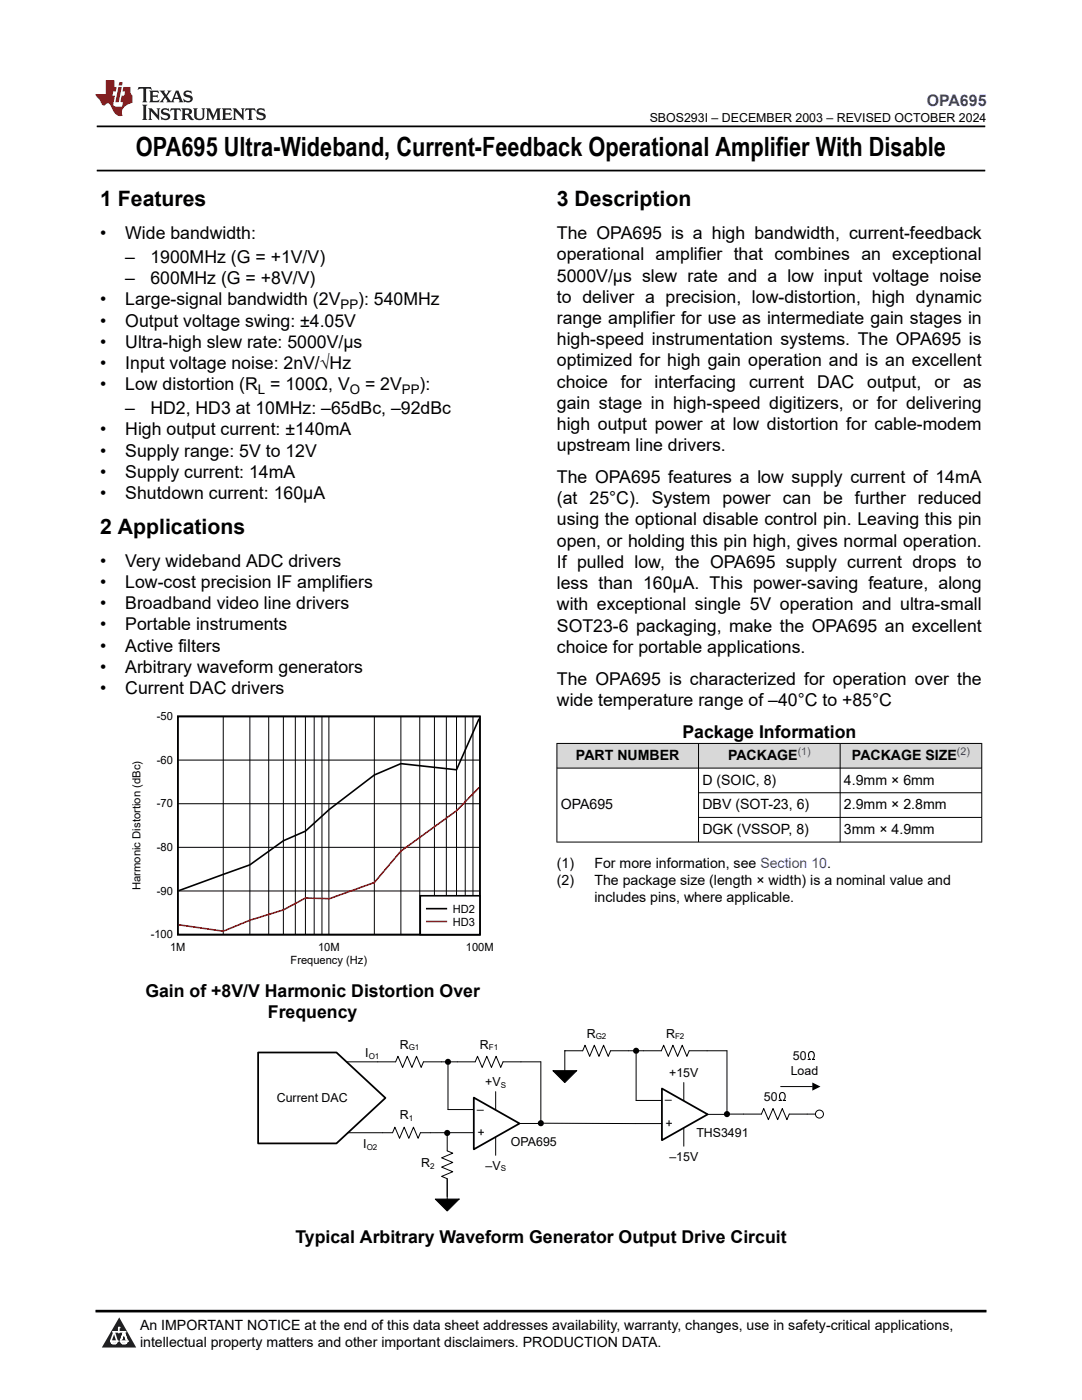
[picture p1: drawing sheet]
<svg xmlns="http://www.w3.org/2000/svg" width="216mm" height="279mm" viewBox="0 0 216 279" stroke-linecap="round" stroke-linejoin="round" font-family="sans-serif">
<defs><g id="words">
<text font-size="5.3" x="27.1" y="31.2">OPA695 Ultra-Wideband, Current-Feedback Operational Amplifier With Disable</text>
<g font-size="4.2">
<text x="20" y="41.2">1 Features</text>
<text x="111.1" y="41.2">3 Description</text>
<text x="20" y="106.6">2 Applications</text>
</g>
<g font-size="3.5">
<text x="20" y="47.7">•</text>
<text x="25" y="47.7">Wide bandwidth:</text>
<text x="111.1" y="47.7">The OPA695 is a high bandwidth, current-feedback</text>
<text x="25" y="52.5">–</text>
<text x="30" y="52.5">1900MHz (G = +1V/V)</text>
<text x="111.1" y="52">operational amplifier that combines an exceptional</text>
<text x="25" y="56.7">–</text>
<text x="30" y="56.7">600MHz (G = +8V/V)</text>
<text x="111.1" y="56.2">5000V/μs slew rate and a low input voltage noise</text>
<text x="20" y="65.2">•</text>
<text x="20" y="61">•</text>
<text x="25" y="65.2">Output voltage swing: ±4.05V</text>
<text x="25" y="61">Large-signal bandwidth (2V</text>
<text x="71.5" y="61">): 540MHz</text>
<text x="111.1" y="60.4">to deliver a precision, low-distortion, high dynamic</text>
<text x="111.1" y="64.7">range amplifier for use as intermediate gain stages in</text>
<text x="20" y="69.4">•</text>
<text x="25" y="69.4">Ultra-high slew rate: 5000V/μs</text>
<text x="111.1" y="68.9">high-speed instrumentation systems. The OPA695 is</text>
<text x="20" y="73.7">•</text>
<text x="20" y="77.9">•</text>
<text x="25" y="73.7">Input voltage noise: 2nV/√Hz</text>
<text x="25" y="77.9">Low distortion (R = 100Ω, V</text>
<text x="72.8" y="77.9">= 2V</text>
<text x="83.7" y="77.9">):</text>
<text x="111.1" y="77.4">choice</text>
<text x="111.1" y="73.1">optimized for high gain operation and is an excellent</text>
<text x="123.9" y="77.4">for</text>
<text x="130.6" y="77.4">interfacing</text>
<text x="149.5" y="77.4">current</text>
<text x="163" y="77.4">DAC</text>
<text x="173.1" y="77.4">output,</text>
<text x="186.4" y="77.4">or</text>
<text x="192.2" y="77.4">as</text>
<text x="25" y="82.6">–</text>
<text x="30" y="82.6">HD2, HD3 at 10MHz: –65dBc, –92dBc</text>
<text x="111.1" y="81.6">gain stage in high-speed digitizers, or for delivering</text>
<text x="20" y="86.9">•</text>
<text x="25" y="86.9">High output current: ±140mA</text>
<text x="111.1" y="85.8">high output power at low distortion for cable-modem</text>
<text x="20" y="91.1">•</text>
<text x="20" y="95.3">•</text>
<text x="25" y="91.1">Supply range: 5V to 12V</text>
<text x="25" y="95.3">Supply current: 14mA</text>
<text x="111.1" y="90.1">upstream line drivers.</text>
<text x="20" y="99.6">•</text>
<text x="25" y="99.6">Shutdown current: 160µA</text>
<text x="111.1" y="96.4">The OPA695 features a low supply current of 14mA</text>
<text x="111.1" y="100.6">(at 25°C). System power can be further reduced</text>
<text x="111.1" y="104.9">using the optional disable control pin. Leaving this pin</text>
<text x="20" y="113.1">•</text>
<text x="25" y="113.1">Very wideband ADC drivers</text>
<text x="111.1" y="109.1">open, or holding this pin high, gives normal operation.</text>
<text x="111.1" y="113.3">If pulled low, the OPA695 supply current drops to</text>
<text x="20" y="117.4">•</text>
<text x="25" y="117.4">Low-cost precision IF amplifiers</text>
<text x="111.1" y="117.6">less than 160μA. This power-saving feature, along</text>
<text x="20" y="121.6">•</text>
<text x="20" y="125.8">•</text>
<text x="25" y="121.6">Broadband video line drivers</text>
<text x="25" y="125.8">Portable instruments</text>
<text x="111.1" y="121.8">with exceptional single 5V operation and ultra-small</text>
<text x="20" y="130.1">•</text>
<text x="25" y="130.1">Active filters</text>
<text x="111.1" y="126">SOT23-6 packaging, make the OPA695 an excellent</text>
<text x="111.1" y="130.3">choice for portable applications.</text>
<text x="20" y="134.3">•</text>
<text x="25" y="134.3">Arbitrary waveform generators</text>
<text x="111.1" y="136.6">The OPA695 is characterized for operation over the</text>
<text x="20" y="138.5">•</text>
<text x="25" y="138.5">Current DAC drivers</text>
<text x="111.1" y="140.9">wide temperature range of –40°C to +85°C</text>
<text x="136.2" y="147.2">Package Information</text>
<text x="29" y="198.9">Gain of +8V/V Harmonic Distortion Over</text>
<text x="53.5" y="203.1">Frequency</text>
<text x="58.9" y="248">Typical Arbitrary Waveform Generator Output Drive Circuit</text>
</g>
<text font-size="3.2" fill="#00f" x="184.9" y="21.1">OPA695</text>
<g font-size="2.8">
<text x="114.9" y="151.6">PART NUMBER</text>
<text x="145.3" y="151.6">PACKAGE</text>
<text x="170" y="151.6">PACKAGE SIZE</text>
<text x="111.9" y="161.5">OPA695</text>
<text x="140.2" y="156.6">D (SOIC, 8)</text>
<text x="140.2" y="161.5">DBV (SOT-23, 6)</text>
<text x="168.4" y="156.6">4.9mm × 6mm</text>
<text x="168.4" y="161.5">2.9mm × 2.8mm</text>
<text x="140.2" y="166.4">DGK (VSSOP, 8)</text>
<text x="168.4" y="166.4">3mm × 4.9mm</text>
<text x="111.1" y="173.2">(1)</text>
<text x="118.6" y="173.2">For more information, see Section 10.</text>
<text x="111.1" y="176.6">(2)</text>
<text x="118.6" y="176.6">The package size (length × width) is a nominal value and</text>
<text x="118.6" y="180">includes pins, where applicable.</text>
<text x="27.9" y="265.5">An IMPORTANT NOTICE at the end of this data sheet addresses availability, warranty, changes, use in safety-critical applications,</text>
<text x="27.9" y="268.9">intellectual property matters and other important disclaimers. PRODUCTION DATA.</text>
</g>
<g font-size="2.6">
<text x="67.9" y="61.7">PP</text>
<text x="51.5" y="78.6">L</text>
<text x="69.8" y="78.6">O</text>
<text x="80.2" y="78.6">PP</text>
</g>
<g font-size="2.5">
<text x="129.6" y="24.3">SBOS293I – DECEMBER 2003 – REVISED OCTOBER 2024</text>
<text x="79.8" y="209.3">R</text>
<text x="95.8" y="209.3">R</text>
<text x="117.1" y="207.1">R</text>
<text x="132.9" y="207.1">R</text>
<text x="72.9" y="210.9">I</text>
<text x="133.5" y="214.9">+15V</text>
<text x="157.8" y="214.6">Load</text>
<text x="158.2" y="211.6">50</text>
<text x="55.2" y="219.9">Current DAC</text>
<text x="96.5" y="220.8" transform="rotate(-180 96.5 220.8)">–</text>
<text x="96.8" y="216.7">+V</text>
<text x="134.1" y="219" transform="rotate(-180 134.1 219)">–</text>
<text x="152.4" y="219.7">50</text>
<text x="79.8" y="223.4">R</text>
<text x="96.7" y="225.1" transform="rotate(-180 96.7 225.1)">+</text>
<text x="134.3" y="223.3" transform="rotate(-180 134.3 223.3)">+</text>
<text x="139" y="227">THS3491</text>
<text x="72.5" y="229.1">I</text>
<text x="84" y="232.9">R</text>
<text x="96.9" y="233.4">–V</text>
<text x="102" y="228.8">OPA695</text>
<text x="133.6" y="231.6">–15V</text>
</g>
<g font-size="2.3">
<text x="31.3" y="143.7">-50</text>
<text x="31.3" y="152.4">-60</text>
<text x="31.3" y="161.1">-70</text>
<text x="31.3" y="169.9">-80</text>
<text x="31.3" y="178.5">-90</text>
<text x="90.4" y="182.1">HD2</text>
<text x="90.4" y="184.7">HD3</text>
<text x="30.1" y="187.3">-100</text>
<text x="33.9" y="189.9">1M</text>
<text x="63.5" y="189.9">10M</text>
<text x="93" y="189.9">100M</text>
<text x="58" y="192.4">Frequency (Hz)</text>
</g>
<text font-size="2.2" x="28" y="177.7" transform="rotate(-90 28 177.7)">Harmonic Distortion (dBc)</text>
<g font-size="2.1" fill="#00f">
<text x="159.2" y="150.7">(1)</text>
<text x="191" y="150.7">(2)</text>
</g>
<g font-size="1.6">
<text x="81.5" y="209.6">G1</text>
<text x="97.6" y="209.6">F1</text>
<text x="118.9" y="207.4">G2</text>
<text x="134.7" y="207.4">F2</text>
<text x="73.6" y="211.3">O1</text>
<text x="99.9" y="217.1">S</text>
<text x="81.6" y="223.8">1</text>
<text x="73.2" y="229.4">O2</text>
<text x="85.8" y="233.2">2</text>
<text x="99.9" y="233.8">S</text>
</g>
</g></defs>
<path d="M19.3 25.2h177.3M19.3 34h177.3" fill="none" stroke="#000" stroke-width=".35"/>
<path d="M35.5 143h60.3v43.5h-60.3zM95.6 143.4l-4.5 10.2-11.1-1.2-5.3 2.3-9 6.8-4.8 4.4-4.4 1.9-6.6 4.8-14.3 5.2" fill="none" stroke="#000" stroke-width=".32"/>
<g fill="none" stroke="#000" stroke-width=".2">
<path d="M35.5 151.7h60.3M44.5 143v43.5M49.9 143v43.5M53.6 143v43.5M56.5 143v43.5M58.9 143v43.5M60.9 143v43.5M62.7 143v43.5M64.2 143v43.5M65.6 143v43.5M74.7 143v43.5M80 143v43.5"/>
<path d="M83.8 143v43.5M86.7 143v43.5M89.1 143v43.5M91.1 143v43.5M92.8 143v43.5M94.4 143v43.5M35.5 177.8h60.3M35.5 169.1h60.3M35.5 160.4h60.3"/>
</g>
<path d="M95.6 157.2l-4.5 4.6-11.1 8.1-5.3 6.2-9 3.2-4.8-.1-4.4 2.4-6.6 2.1-5.4 2.1-8.9-1.2" fill="none" stroke="#f00" stroke-width=".32"/>
<path d="M83.9 178.8h11.9v7.7h-11.9z" fill-rule="evenodd" fill="#fff"/>
<path d="M83.9 178.8h11.9v7.7h-11.9zM85.2 181.3h3.9" fill="none" stroke="#000" stroke-width=".32"/>
<path d="M85.2 183.9h3.9" fill="none" stroke="#f00" stroke-width=".32"/>
<g fill="#d8d8d8">
<path d="M111.1 148.4h84.8v4.9h-84.8z" fill-rule="evenodd"/>
<path d="M111.2 148.4h28.1v4.8h-28.1z" fill-rule="evenodd"/>
<path d="M139.4 148.4h28.2v4.8h-28.2z" fill-rule="evenodd"/>
<path d="M167.7 148.4h28.1v4.8h-28.1z" fill-rule="evenodd"/>
</g>
<g fill="none" stroke="#000" stroke-width=".2">
<path d="M111.1 148.4h84.9M111.1 153.3h84.9M111.1 148.3v19.8M139.4 148.3v19.8M139.4 158.2h56.6M167.6 148.3v19.8M195.9 148.3v19.8M139.4 163.1h56.6M196 168.1h-84.9M110.3 213.7h4.8l-2.4 2.4zM112.7 213.7v-4h3.6l.4-1.1 1 2.2 .9-2.2 .9 2.2 .9-2.2 1 2.2 .4-1.1h10.2l.4-1.1 1 2.2 .9-2.2 .9 2.2 .9-2.2 1 2.2 .4-1.1h7.6v12.7M126.9 210.3v9.3h5.2"/>
<path d="M136.4 216v12.7M141.2 222.4h.1M145.7 222.3h6.2l.5-1.1 .9 2.3 .9-2.3 1 2.3 .9-2.3 .9 2.3 .5-1.2h3.6"/>
</g>
<g fill="#000">
<path d="M110.3 213.7h4.8l-2.4 2.4z"/>
<circle cx="126.9" cy="209.7" r=".61"/>
<circle cx="145.1" cy="222.3" r=".61"/>
</g>
<path d="M132.1 217.2l9.1 5.2-9.1 5.2z" fill="#fff"/>
<path d="M132.1 217.2l9.1 5.2-9.1 5.2z" fill="none" stroke="#000" stroke-width=".35"/>
<path d="M126.8 224.2h5.3M141.2 222.4h3.9" fill="none" stroke="#000" stroke-width=".2"/>
<path d="M51.5 210h15.6l9.8 9.1-9.8 9.1h-15.6z" fill-rule="evenodd" fill="#fff"/>
<path d="M51.5 210h15.6l9.8 9.1-9.8 9.1h-15.6z" fill="none" stroke="#000" stroke-width=".35"/>
<g fill="none" stroke="#000" stroke-width=".2">
<path d="M69.1 211.9h9.8l.5-1.1 .9 2.2 1-2.2 .9 2.2 .9-2.2 .9 2.2 .5-1.1h10.3l.5-1.1 .9 2.2 .9-2.2 1 2.2 .9-2.2 .9 2.2 .5-1.1h7.5v12.3M89.4 212.5v8.9h5.1M98.9 217.9v12.7M103.7 224.2h.1M108.5 224.2h18.3M161.1 222.3h1.6"/>
<circle cx="163.5" cy="222.3" r=".8"/>
</g>
<g fill="#000">
<circle cx="89.4" cy="211.9" r=".61"/>
<circle cx="107.9" cy="224.2" r=".61"/>
</g>
<path d="M94.5 219.1l9.2 5.1-9.2 5.2z" fill="#fff"/>
<path d="M94.5 219.1l9.2 5.1-9.2 5.2z" fill="none" stroke="#000" stroke-width=".35"/>
<path d="M155.8 216.8h6.3M86.9 239.3h4.7l-2.4 2.4zM88.8 226.1h.4v3.6l1.1 .4-2.2 1 2.2 .9-2.2 .9 2.2 .9-2.2 1 1.1 .4v4.1M94.5 226l-10.6 .1-.5 1.1-.9-2.3-.9 2.3-1-2.3-.9 2.3-.9-2.3-.5 1.2h-8.9M103.7 224.2h3.9" fill="none" stroke="#000" stroke-width=".2"/>
<g fill="#000">
<path d="M162.1 216l1.6 .8-1.6 .9zM86.9 239.3h4.7l-2.4 2.4z"/>
<circle cx="89.2" cy="226.1" r=".61"/>
</g>
<path d="M0 0h215.9v23.8h-215.9z" fill-rule="evenodd" fill="#fff"/>
<path d="M27.7 17.4l-.2 .6 .5-.3h.6v.2v2.1l-.2 .4h1l-.2-.4v-2.1v-.2h.5l.5 .3-.1-.6zM29.8 18.1l.2 .4v1.5l-.2 .4h1.9l.1-.6a1.08 1.08 0 0 1-1.3 .2v-.7h.6l.4 .2v-.6l-.4 .2h-.6v-.6l.2-.1a1 1 0 0 1 1 .2l-.1-.5zM31.8 18.1l1 1.1-1 1.2h.9l-.2-.2 .4-.7 .5 .7-.2 .2h1.6l-.2-.2 .1-.4h1l.1 .4-.1 .2h.9l-.2-.3-.8-2h-.5l-1 2.2-.8-1.1 .9-1.1h-.8l.2 .2-.5 .7-.3-.7 .1-.2zM35.2 18.5l.4 1h-.8zM36.8 18.2a.65 .65 0 0 0-.2 .8 .65 .65 0 0 0 .6 .4l.7 .2 .1 .2a.79 .79 0 0 1-.7 .4 .79 .79 0 0 1-.7-.5l.1 .7 .2-.1a.93 .93 0 0 0 1.1 .1 .93 .93 0 0 0 .4-1 1.46 1.46 0 0 0-1.2-.6l-.1-.3a1.09 1.09 0 0 1 1.2 .2l-.2-.6-.1 .1-.6-.2zM28.4 20.9l.2 .4v2.3l-.2 .3h1l-.2-.3v-2.3l.2-.4zM29.6 21.6l.2 .4v1.6l-.2 .3h.8l-.3-.3v-1.4l1.7 1.8v-2l.2-.4h-.8l.2 .2 .1 1.1-1.2-1.3zM32.3 21.8a.65 .65 0 0 0-.2 .7 .65 .65 0 0 0 .7 .4l.6 .2 .1 .2a.79 .79 0 0 1-.7 .4 .79 .79 0 0 1-.7-.5l.1 .7 .2-.1a.93 .93 0 0 0 1.1 .1 .93 .93 0 0 0 .4-.9 1.46 1.46 0 0 0-1.2-.6l-.1-.4a1.09 1.09 0 0 1 1.2 .2l-.2-.6-.1 .1-.6-.1zM34.1 21.6l-.1 .7a.63 .63 0 0 1 .7-.4l.1 1.7-.3 .3h1l-.2-.3v-1.7a.66 .66 0 0 1 .8 .4l-.1-.7zM36.2 21.6l.2 .4v1.6l-.2 .3h.9l-.2-.2v-.7h.5l.1 .2a.79 .79 0 0 0 1.2 .6l-1-.9a.61 .61 0 0 0 .6-.6 .61 .61 0 0 0-.5-.6zM36.9 21.9h.2a.47 .47 0 0 1 .5 .1 .47 .47 0 0 1 .1 .5l-.2 .2h-.6zM38.5 21.6l.2 .2a2.27 2.27 0 0 0 .4 2 1.04 1.04 0 0 0 1.7-.7v-1.3l.2-.2h-.8l.2 .4v1.1a.6 .6 0 0 1-.6 .6 .6 .6 0 0 1-.6-.6v-1.1l.3-.4zM41.1 21.6l.2 .4v1.6l-.2 .3h.7l-.2-.3v-1.5l.9 1.9 .8-1.9v1.5l-.2 .3h1l-.3-.3v-1.6l.3-.4h-.8l-.7 1.5-.7-1.5zM44.3 21.6l.2 .4v1.6l-.2 .3h1.9l.1-.5a1.09 1.09 0 0 1-1.3 .1v-.6h.6l.4 .1v-.6l-.4 .2h-.6v-.6l.2-.1a1.01 1.01 0 0 1 1 .3l-.1-.6zM46.4 21.6l.3 .4v1.6l-.3 .3h.8l-.2-.3v-1.4l1.6 1.8v-2l.2-.4h-.7l.2 .2v1.1l-1.2-1.3zM49 21.6l-.1 .7a.63 .63 0 0 1 .8-.4v1.7l-.3 .3h1l-.2-.3v-1.7a.66 .66 0 0 1 .8 .4l-.1-.7zM51.4 21.8a.65 .65 0 0 0-.2 .7 .65 .65 0 0 0 .6 .4l.6 .2 .2 .2a.79 .79 0 0 1-.8 .4 .79 .79 0 0 1-.6-.5l.1 .7 .2-.1a.93 .93 0 0 0 1 .1 .93 .93 0 0 0 .5-.9 1.46 1.46 0 0 0-1.3-.6l-.1-.4a1.09 1.09 0 0 1 1.3 .2l-.2-.6-.2 .1-.5-.1z" fill="#231f20"/>
<path d="M21.1 16v2.8h-2.1l.1 .3 .9 1a.95 .95 0 0 0 .9 .9 .59 .59 0 0 1 .6-.4 .59 .59 0 0 1 .5 .4l.4 .8a1.59 1.59 0 0 0 2.1 1.3 1.61 1.61 0 0 1 1-2.2l1-.4-.1-1.5a1.59 1.59 0 0 1-.4-1.6h-1.4l-.2 .9h.5l-.1 .8h-.5l-.2 1v.2l.4 .1-.2 .9h-.6a.73 .73 0 0 1-1.1-.7l.3-1.5h-.5l.2-.8h.5l.2-.9h-.5v-1.4zM23.6 17.4l-.6 3h.7l.6-3zM23.8 16.4l-.1 .7h.7l.1-.7z" fill="#ed1c24"/>
<path d="M0 261.4h215.9v18h-215.9z" fill-rule="evenodd" fill="#fff"/>
<path d="M23.8 262.9l3.4 6h-6.9z" fill="#231f20"/>
<path d="M22.1 267.7h1.3l-.4 .5h-.3a.55 .55 0 0 1-.6-.5z" fill-rule="evenodd" fill="#fff"/>
<path d="M22.1 267.7h1.3l-.4 .5h-.3a.55 .55 0 0 1-.6-.5z" fill="none" stroke="#231f20" stroke-width=".34"/>
<path d="M22.1 267.7h1.3l-.4 .5h-.5zM23.7 265.9h.1M23.7 264.9v1z" fill="none" stroke="#fff" stroke-width=".34"/>
<circle cx="23.7" cy="264.9" r=".17" fill="#fff"/>
<path d="M22.6 265.8h.1M22.6 265.8h2.3z" fill="none" stroke="#fff" stroke-width=".34"/>
<circle cx="24.9" cy="265.8" r=".17" fill="#fff"/>
<path d="M24 267.7h.1" fill="none" stroke="#fff" stroke-width=".34"/>
<path d="M24.7 265.8l-.7 1.9z" fill="#fff"/>
<path d="M24.7 265.8l-.7 1.9z" fill="none" stroke="#fff" stroke-width=".34"/>
<path d="M24.7 265.8l.7 1.9z" fill="#fff"/>
<path d="M24.7 265.8l.7 1.9zM25.3 267.7h.1" fill="none" stroke="#fff" stroke-width=".34"/>
<circle cx="22.1" cy="267.7" r=".17" fill="#fff"/>
<path d="M22.8 265.8l-.7 1.9zM22.8 265.8l.6 1.9z" fill="none" stroke="#fff" stroke-width=".34"/>
<circle cx="23.4" cy="267.7" r=".17" fill="#fff"/>
<path d="M24.1 267.7h1.3a.65 .65 0 0 1-.6 .5 .65 .65 0 0 1-.7-.5z" fill-rule="evenodd" fill="#fff"/>
<path d="M24.1 267.7h1.3a.65 .65 0 0 1-.6 .5 .65 .65 0 0 1-.7-.5z" fill="none" stroke="#231f20" stroke-width=".34"/>
<path d="M24 267.7h.1M24.1 267.7h1.3l-.4 .5h-.5z" fill="none" stroke="#fff" stroke-width=".34"/>
<circle cx="25.4" cy="267.7" r=".17" fill="#fff"/>
<path d="M19 261.7h177.8" fill="none" stroke="#000" stroke-width=".53"/>
<use href="#words"/>
</svg>
